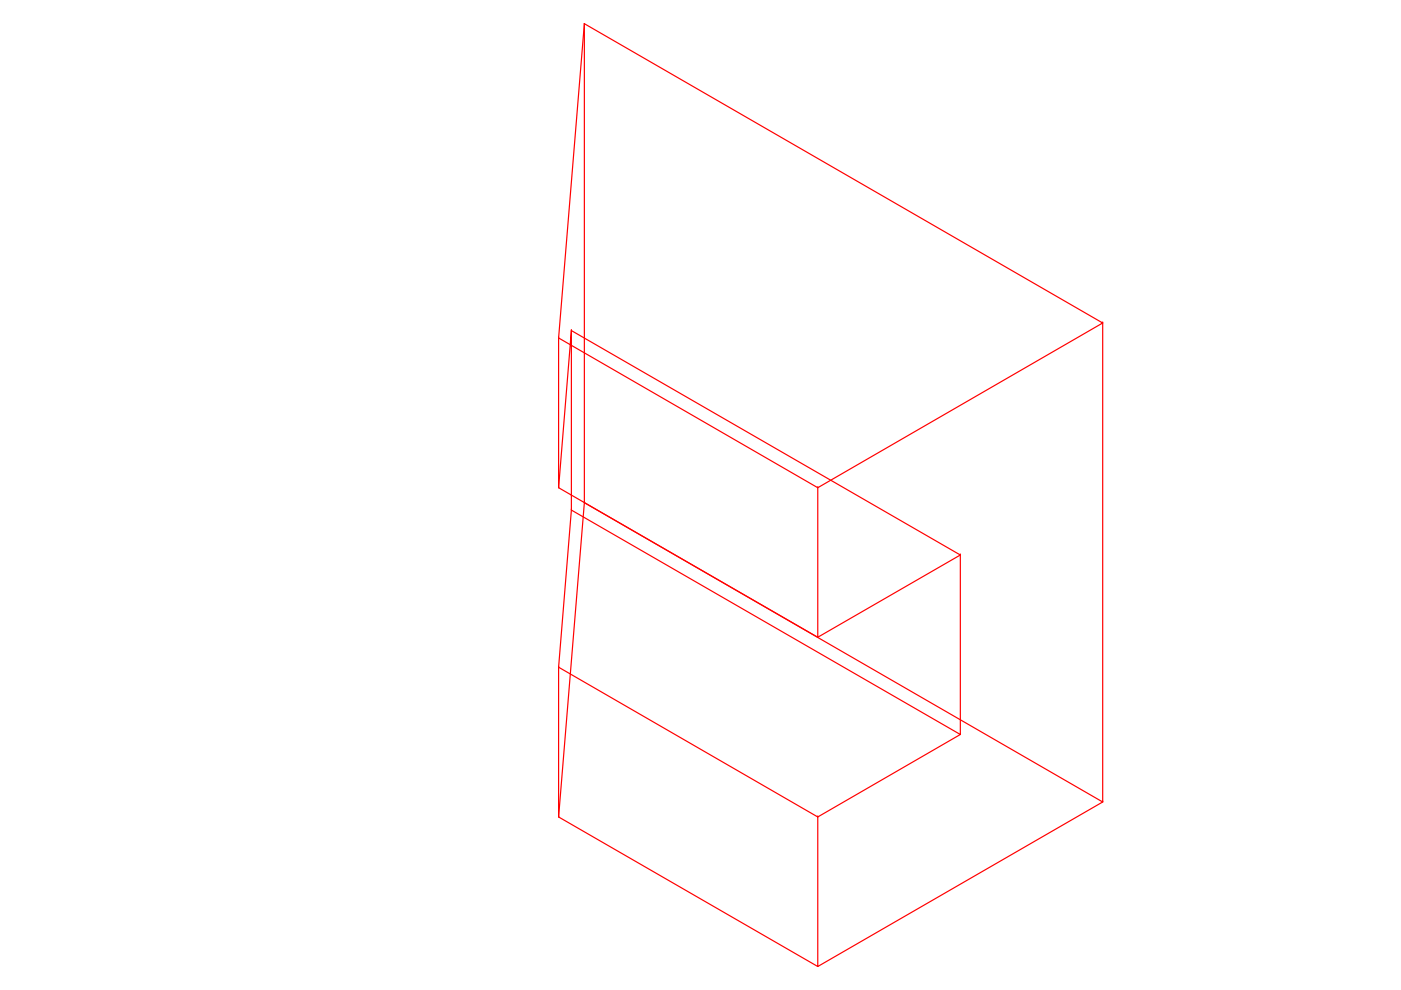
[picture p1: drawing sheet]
<svg xmlns="http://www.w3.org/2000/svg" width="297mm" height="210mm" viewBox="0 0 297 210" stroke-linecap="round" stroke-linejoin="round" font-family="sans-serif">
<!-- layer: 0 -->
<g fill="none" stroke="#f00" stroke-width=".25">
<path d="M123.9 5v101.6l-5.5 66.6 55 31.7 60.4-34.9M123.9 5h.1M118.4 71.7l55 31.7v31.7M118.4 71.7h.1M121.1 70.1l82.5 47.6v38M121.1 70.1h.1M233.8 68.5v101.5l-109.9-63.4M233.8 68.5h.1M118.4 103.4v-31.7l5.5-66.7 109.9 63.5-60.4 34.9M118.4 103.4h.1M121.1 108.1v-38l-2.7 33.3 55 31.7 30.2-17.4M121.1 108.1h.1"/>
<path d="M123.9 106.6h.1M173.4 103.4h.1M203.6 117.7h.1M173.4 135.1h.1M118.4 141.5l55 31.7v31.7M118.4 141.5h.1M203.6 155.7h.1M118.4 173.2v-31.7l2.7-33.4 82.5 47.6-30.2 17.5M118.4 173.2h.1M173.4 173.2h.1M233.8 170h.1M173.4 204.9h.1"/>
</g>
</svg>
